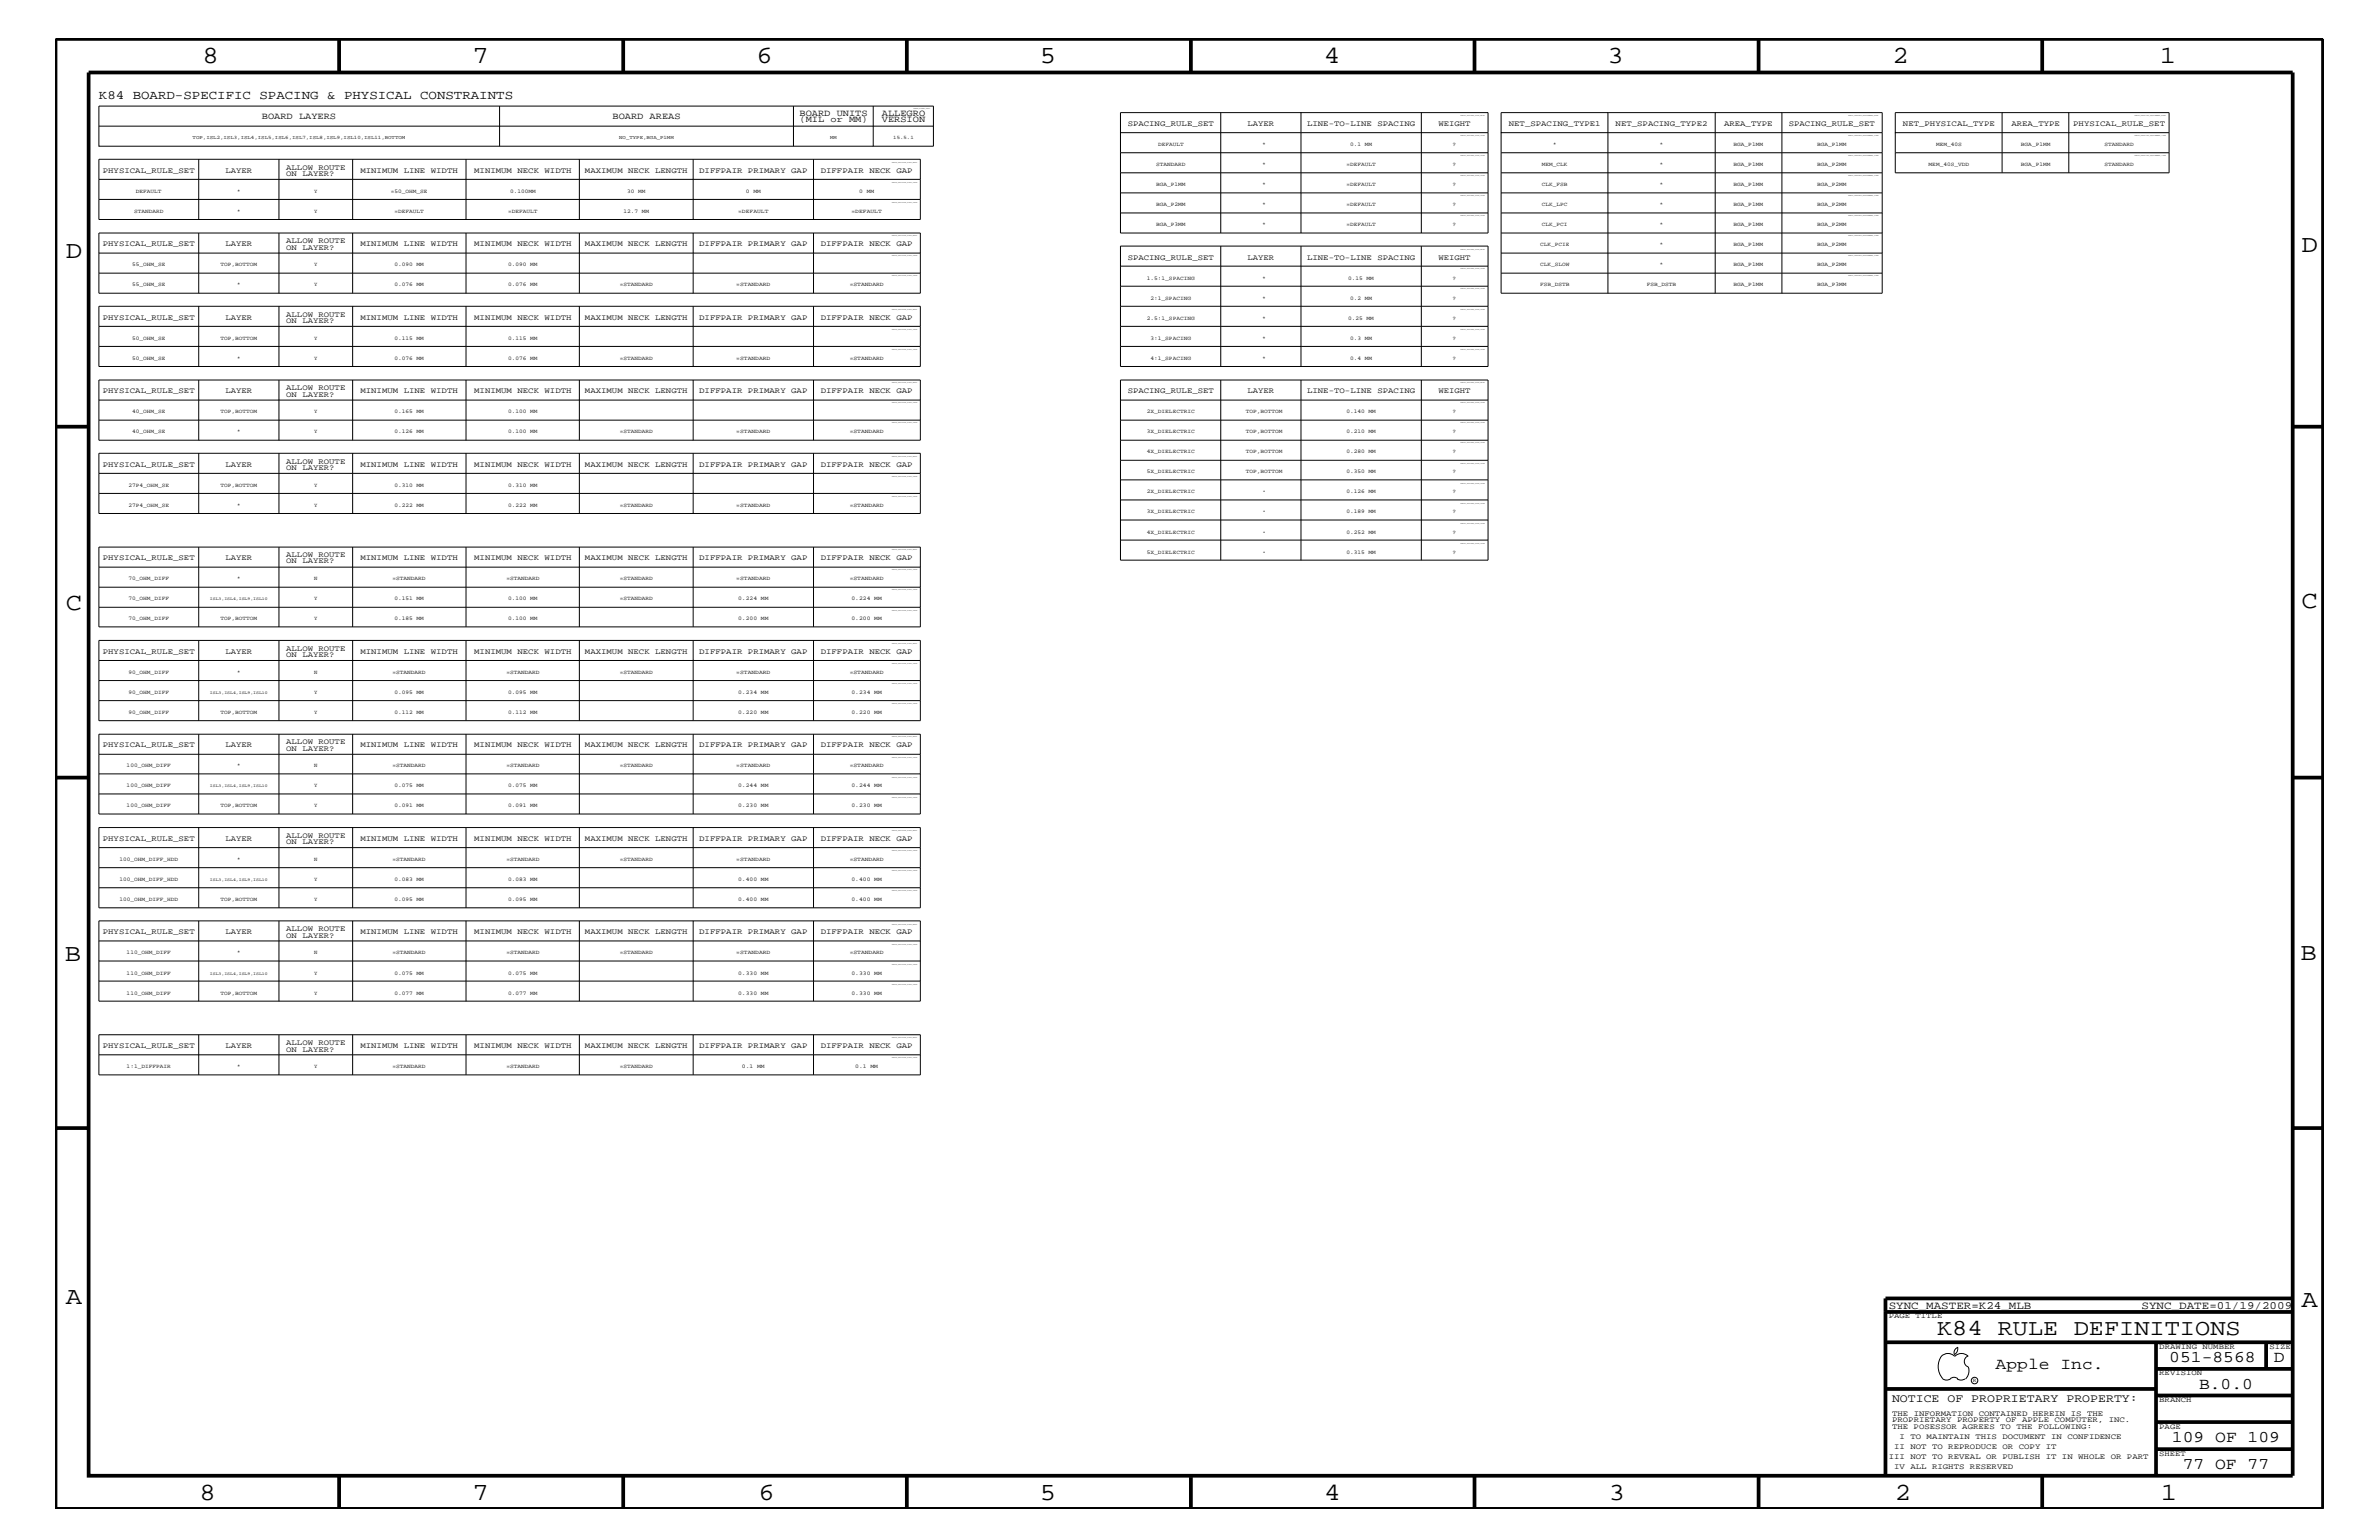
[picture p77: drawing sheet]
<svg xmlns="http://www.w3.org/2000/svg" width="432mm" height="279mm" viewBox="0 0 432 279" stroke-linecap="round" stroke-linejoin="round" font-family="sans-serif">
<defs><g id="words">
<g font-size="4.5">
<text x="36.7" y="11.5">8</text>
<text x="85.8" y="11.5">7</text>
<text x="137.3" y="11.5">6</text>
<text x="188.7" y="11.5">5</text>
<text x="240.3" y="11.5">4</text>
<text x="291.8" y="11.5">3</text>
<text x="343.5" y="11.5">2</text>
<text x="392" y="11.5">1</text>
<text x="11.9" y="46.8">D</text>
<text x="417.7" y="45.7">D</text>
<text x="11.9" y="110.6">C</text>
<text x="417.7" y="110.3">C</text>
<text x="11.8" y="174.3">B</text>
<text x="417.6" y="174.2">B</text>
<text x="11.9" y="236.7">A</text>
<text x="417.7" y="237.1">A</text>
<text x="36.2" y="272.1">8</text>
<text x="85.8" y="272.1">7</text>
<text x="137.7" y="272.1">6</text>
<text x="188.7" y="272.1">5</text>
<text x="240.4" y="272.1">4</text>
<text x="292" y="272.1">3</text>
<text x="343.9" y="272.1">2</text>
<text x="392.2" y="272.1">1</text>
</g>
<text font-size="4.1" x="351.6" y="242.3">K84 RULE DEFINITIONS</text>
<g font-size="3">
<text x="362.2" y="248.4">Apple Inc.</text>
<text x="393.7" y="247.1">051-8568</text>
<text x="399.2" y="252">B.0.0</text>
<text x="412.7" y="247.1">D</text>
<text x="394.2" y="261.6">109 OF 109</text>
<text x="396.2" y="266.6">77 OF 77</text>
</g>
<text font-size="2.3" x="17.9" y="18">K84 BOARD-SPECIFIC SPACING &amp; PHYSICAL CONSTRAINTS</text>
<text font-size="2.1" x="343.4" y="254.4">NOTICE OF PROPRIETARY PROPERTY:</text>
<g font-size="2">
<text x="342.8" y="237.4">SYNC_MASTER=K24_MLB</text>
<text x="388.7" y="237.4">SYNC_DATE=01/19/2009</text>
</g>
<g font-size="1.7">
<text x="47.5" y="21.6">BOARD LAYERS</text>
<text x="111.2" y="21.6">BOARD AREAS</text>
<text x="145.1" y="22.2">(MIL or MM)</text>
<text x="145.1" y="21">BOARD UNITS</text>
<text x="160.1" y="22.2">VERSION</text>
<text x="160.1" y="21">ALLEGRO</text>
</g>
<g font-size="1.4">
<text x="204.7" y="22.9">SPACING_RULE_SET</text>
<text x="226.4" y="22.9">LAYER</text>
<text x="237.2" y="22.9">LINE-TO-LINE SPACING</text>
<text x="261.1" y="22.9">WEIGHT</text>
<text x="273.9" y="22.9">NET_SPACING_TYPE1</text>
<text x="293.2" y="22.9">NET_SPACING_TYPE2</text>
<text x="312.9" y="22.9">AREA_TYPE</text>
<text x="324.7" y="22.9">SPACING_RULE_SET</text>
<text x="345.4" y="22.9">NET_PHYSICAL_TYPE</text>
<text x="365.1" y="22.9">AREA_TYPE</text>
<text x="376.3" y="22.9">PHYSICAL_RULE_SET</text>
<text x="18.7" y="31.4">PHYSICAL_RULE_SET</text>
<text x="40.9" y="31.4">LAYER</text>
<text x="51.9" y="30.8">ALLOW ROUTE</text>
<text x="51.9" y="31.9">ON LAYER?</text>
<text x="65.4" y="31.4">MINIMUM LINE WIDTH</text>
<text x="86.1" y="31.4">MINIMUM NECK WIDTH</text>
<text x="106.2" y="31.4">MAXIMUM NECK LENGTH</text>
<text x="126.9" y="31.4">DIFFPAIR PRIMARY GAP</text>
<text x="149" y="31.4">DIFFPAIR NECK GAP</text>
<text x="18.7" y="44.6">PHYSICAL_RULE_SET</text>
<text x="40.9" y="44.6">LAYER</text>
<text x="51.9" y="44.1">ALLOW ROUTE</text>
<text x="51.9" y="45.3">ON LAYER?</text>
<text x="65.4" y="44.6">MINIMUM LINE WIDTH</text>
<text x="86.1" y="44.6">MINIMUM NECK WIDTH</text>
<text x="106.2" y="44.6">MAXIMUM NECK LENGTH</text>
<text x="126.9" y="44.6">DIFFPAIR PRIMARY GAP</text>
<text x="149" y="44.6">DIFFPAIR NECK GAP</text>
<text x="204.7" y="47.1">SPACING_RULE_SET</text>
<text x="226.4" y="47.1">LAYER</text>
<text x="237.2" y="47.1">LINE-TO-LINE SPACING</text>
<text x="261.1" y="47.1">WEIGHT</text>
<text x="18.7" y="58">PHYSICAL_RULE_SET</text>
<text x="40.9" y="58">LAYER</text>
<text x="51.9" y="57.4">ALLOW ROUTE</text>
<text x="51.9" y="58.6">ON LAYER?</text>
<text x="65.4" y="58">MINIMUM LINE WIDTH</text>
<text x="86.1" y="58">MINIMUM NECK WIDTH</text>
<text x="106.2" y="58">MAXIMUM NECK LENGTH</text>
<text x="126.9" y="58">DIFFPAIR PRIMARY GAP</text>
<text x="149" y="58">DIFFPAIR NECK GAP</text>
<text x="18.7" y="71.3">PHYSICAL_RULE_SET</text>
<text x="40.9" y="71.3">LAYER</text>
<text x="51.9" y="70.7">ALLOW ROUTE</text>
<text x="51.9" y="72">ON LAYER?</text>
<text x="65.4" y="71.3">MINIMUM LINE WIDTH</text>
<text x="86.1" y="71.3">MINIMUM NECK WIDTH</text>
<text x="106.2" y="71.3">MAXIMUM NECK LENGTH</text>
<text x="126.9" y="71.3">DIFFPAIR PRIMARY GAP</text>
<text x="149" y="71.3">DIFFPAIR NECK GAP</text>
<text x="204.7" y="71.3">SPACING_RULE_SET</text>
<text x="226.4" y="71.3">LAYER</text>
<text x="237.2" y="71.3">LINE-TO-LINE SPACING</text>
<text x="261.1" y="71.3">WEIGHT</text>
<text x="18.7" y="84.7">PHYSICAL_RULE_SET</text>
<text x="40.9" y="84.7">LAYER</text>
<text x="51.9" y="84.1">ALLOW ROUTE</text>
<text x="51.9" y="85.3">ON LAYER?</text>
<text x="65.4" y="84.7">MINIMUM LINE WIDTH</text>
<text x="86.1" y="84.7">MINIMUM NECK WIDTH</text>
<text x="106.2" y="84.7">MAXIMUM NECK LENGTH</text>
<text x="126.9" y="84.7">DIFFPAIR PRIMARY GAP</text>
<text x="149" y="84.7">DIFFPAIR NECK GAP</text>
<text x="18.7" y="101.6">PHYSICAL_RULE_SET</text>
<text x="40.9" y="101.6">LAYER</text>
<text x="51.9" y="101">ALLOW ROUTE</text>
<text x="65.4" y="101.6">MINIMUM LINE WIDTH</text>
<text x="86.1" y="101.6">MINIMUM NECK WIDTH</text>
<text x="106.2" y="101.6">MAXIMUM NECK LENGTH</text>
<text x="126.9" y="101.6">DIFFPAIR PRIMARY GAP</text>
<text x="149" y="101.6">DIFFPAIR NECK GAP</text>
<text x="51.9" y="102.2">ON LAYER?</text>
<text x="18.7" y="118.6">PHYSICAL_RULE_SET</text>
<text x="40.9" y="118.6">LAYER</text>
<text x="51.9" y="118.1">ALLOW ROUTE</text>
<text x="51.9" y="119.2">ON LAYER?</text>
<text x="65.4" y="118.6">MINIMUM LINE WIDTH</text>
<text x="86.1" y="118.6">MINIMUM NECK WIDTH</text>
<text x="106.2" y="118.6">MAXIMUM NECK LENGTH</text>
<text x="126.9" y="118.6">DIFFPAIR PRIMARY GAP</text>
<text x="149" y="118.6">DIFFPAIR NECK GAP</text>
<text x="18.7" y="135.6">PHYSICAL_RULE_SET</text>
<text x="40.9" y="135.6">LAYER</text>
<text x="51.9" y="135">ALLOW ROUTE</text>
<text x="51.9" y="136.2">ON LAYER?</text>
<text x="65.4" y="135.6">MINIMUM LINE WIDTH</text>
<text x="86.1" y="135.6">MINIMUM NECK WIDTH</text>
<text x="106.2" y="135.6">MAXIMUM NECK LENGTH</text>
<text x="126.9" y="135.6">DIFFPAIR PRIMARY GAP</text>
<text x="149" y="135.6">DIFFPAIR NECK GAP</text>
<text x="18.7" y="152.6">PHYSICAL_RULE_SET</text>
<text x="40.9" y="152.6">LAYER</text>
<text x="51.9" y="152">ALLOW ROUTE</text>
<text x="51.9" y="153.2">ON LAYER?</text>
<text x="65.4" y="152.6">MINIMUM LINE WIDTH</text>
<text x="86.1" y="152.6">MINIMUM NECK WIDTH</text>
<text x="106.2" y="152.6">MAXIMUM NECK LENGTH</text>
<text x="126.9" y="152.6">DIFFPAIR PRIMARY GAP</text>
<text x="149" y="152.6">DIFFPAIR NECK GAP</text>
<text x="18.7" y="169.5">PHYSICAL_RULE_SET</text>
<text x="40.9" y="169.5">LAYER</text>
<text x="51.9" y="168.9">ALLOW ROUTE</text>
<text x="51.9" y="170.1">ON LAYER?</text>
<text x="65.4" y="169.5">MINIMUM LINE WIDTH</text>
<text x="86.1" y="169.5">MINIMUM NECK WIDTH</text>
<text x="106.2" y="169.5">MAXIMUM NECK LENGTH</text>
<text x="126.9" y="169.5">DIFFPAIR PRIMARY GAP</text>
<text x="149" y="169.5">DIFFPAIR NECK GAP</text>
<text x="18.7" y="190.2">PHYSICAL_RULE_SET</text>
<text x="40.9" y="190.2">LAYER</text>
<text x="51.9" y="189.5">ALLOW ROUTE</text>
<text x="51.9" y="190.8">ON LAYER?</text>
<text x="65.4" y="190.2">MINIMUM LINE WIDTH</text>
<text x="86.1" y="190.2">MINIMUM NECK WIDTH</text>
<text x="106.2" y="190.2">MAXIMUM NECK LENGTH</text>
<text x="126.9" y="190.2">DIFFPAIR PRIMARY GAP</text>
<text x="149" y="190.2">DIFFPAIR NECK GAP</text>
<text x="342.8" y="239.2">PAGE TITLE</text>
<text x="391.9" y="244.7">DRAWING NUMBER</text>
<text x="411.9" y="244.7">SIZE</text>
<text x="391.9" y="249.5">REVISION</text>
<text x="343.4" y="256.8">THE INFORMATION CONTAINED HEREIN IS THE</text>
<text x="391.9" y="254.4">BRANCH</text>
<text x="343.4" y="259.3">THE POSESSOR AGREES TO THE FOLLOWING:</text>
<text x="343.4" y="258">PROPRIETARY PROPERTY OF APPLE COMPUTER, INC.</text>
<text x="343.8" y="262.9">II NOT TO REPRODUCE OR COPY IT</text>
<text x="344.8" y="261.1">I TO MAINTAIN THIS DOCUMENT IN CONFIDENCE</text>
<text x="391.9" y="259.3">PAGE</text>
<text x="342.8" y="264.7">III NOT TO REVEAL OR PUBLISH IT IN WHOLE OR PART</text>
<text x="343.8" y="266.6">IV ALL RIGHTS RESERVED</text>
<text x="391.9" y="264.1">SHEET</text>
</g>
<g font-size="1">
<text x="210.2" y="26.5">DEFAULT</text>
<text x="229.2" y="26.5">*</text>
<text x="245.1" y="26.5">0.1 MM</text>
<text x="263.7" y="26.5">?</text>
<text x="281.9" y="26.5">*</text>
<text x="301.3" y="26.5">*</text>
<text x="314.7" y="26.5">BGA_P1MM</text>
<text x="329.8" y="26.5">BGA_P1MM</text>
<text x="351.4" y="26.5">MEM_40S</text>
<text x="366.8" y="26.5">BGA_P1MM</text>
<text x="382" y="26.5">STANDARD</text>
<text x="24.7" y="35">DEFAULT</text>
<text x="43.1" y="35">*</text>
<text x="57" y="35">Y</text>
<text x="70.9" y="35">=50_OHM_SE</text>
<text x="92.6" y="35">0.100MM</text>
<text x="113.8" y="35">30 MM</text>
<text x="135.4" y="35">0 MM</text>
<text x="156" y="35">0 MM</text>
<text x="209.8" y="30.2">STANDARD</text>
<text x="209.8" y="33.7">BGA_P1MM</text>
<text x="229.2" y="33.7">*</text>
<text x="229.2" y="30.2">*</text>
<text x="244.4" y="33.7">=DEFAULT</text>
<text x="244.4" y="30.2">=DEFAULT</text>
<text x="263.7" y="33.7">?</text>
<text x="263.7" y="30.2">?</text>
<text x="279.9" y="30.2">MEM_CLK</text>
<text x="279.9" y="33.7">CLK_FSB</text>
<text x="301.3" y="30.2">*</text>
<text x="301.3" y="33.7">*</text>
<text x="314.7" y="33.7">BGA_P1MM</text>
<text x="314.7" y="30.2">BGA_P1MM</text>
<text x="329.8" y="33.7">BGA_P2MM</text>
<text x="329.8" y="30.2">BGA_P2MM</text>
<text x="350.1" y="30.2">MEM_40S_VDD</text>
<text x="366.8" y="30.2">BGA_P1MM</text>
<text x="382" y="30.2">STANDARD</text>
<text x="24.3" y="38.6">STANDARD</text>
<text x="43.1" y="38.6">*</text>
<text x="57" y="38.6">Y</text>
<text x="71.6" y="38.6">=DEFAULT</text>
<text x="92.2" y="38.6">=DEFAULT</text>
<text x="113.2" y="38.6">12.7 MM</text>
<text x="134" y="38.6">=DEFAULT</text>
<text x="154.6" y="38.6">=DEFAULT</text>
<text x="209.8" y="41">BGA_P3MM</text>
<text x="209.8" y="37.4">BGA_P2MM</text>
<text x="229.2" y="37.4">*</text>
<text x="229.2" y="41">*</text>
<text x="244.4" y="37.4">=DEFAULT</text>
<text x="244.4" y="41">=DEFAULT</text>
<text x="263.7" y="37.4">?</text>
<text x="263.7" y="41">?</text>
<text x="279.9" y="37.4">CLK_LPC</text>
<text x="279.9" y="41">CLK_PCI</text>
<text x="301.3" y="37.4">*</text>
<text x="301.3" y="41">*</text>
<text x="314.7" y="37.4">BGA_P1MM</text>
<text x="314.7" y="41">BGA_P1MM</text>
<text x="329.8" y="41">BGA_P2MM</text>
<text x="329.8" y="37.4">BGA_P2MM</text>
<text x="279.5" y="44.6">CLK_PCIE</text>
<text x="301.3" y="44.6">*</text>
<text x="314.7" y="44.6">BGA_P1MM</text>
<text x="329.8" y="44.6">BGA_P2MM</text>
<text x="24" y="48.3">55_OHM_SE</text>
<text x="24" y="51.9">55_OHM_SE</text>
<text x="40" y="48.3">TOP,BOTTOM</text>
<text x="43.1" y="51.9">*</text>
<text x="57" y="48.3">Y</text>
<text x="57" y="51.9">Y</text>
<text x="71.6" y="48.3">0.090 MM</text>
<text x="71.6" y="51.9">0.076 MM</text>
<text x="92.2" y="48.3">0.090 MM</text>
<text x="92.2" y="51.9">0.076 MM</text>
<text x="112.5" y="51.9">=STANDARD</text>
<text x="133.6" y="51.9">=STANDARD</text>
<text x="154.2" y="51.9">=STANDARD</text>
<text x="208.2" y="50.7">1.5:1_SPACING</text>
<text x="229.2" y="50.7">*</text>
<text x="244.7" y="50.7">0.15 MM</text>
<text x="263.7" y="50.7">?</text>
<text x="279.5" y="48.3">CLK_SLOW</text>
<text x="279.5" y="51.9">FSB_DSTB</text>
<text x="298.9" y="51.9">FSB_DSTB</text>
<text x="301.3" y="48.3">*</text>
<text x="314.7" y="48.3">BGA_P1MM</text>
<text x="314.7" y="51.9">BGA_P1MM</text>
<text x="329.8" y="51.9">BGA_P3MM</text>
<text x="329.8" y="48.3">BGA_P2MM</text>
<text x="208.2" y="58">2.5:1_SPACING</text>
<text x="208.8" y="54.4">2:1_SPACING</text>
<text x="229.2" y="58">*</text>
<text x="229.2" y="54.4">*</text>
<text x="244.7" y="58">0.25 MM</text>
<text x="245.1" y="54.4">0.2 MM</text>
<text x="263.7" y="58">?</text>
<text x="263.7" y="54.4">?</text>
<text x="24" y="61.7">50_OHM_SE</text>
<text x="24" y="65.3">50_OHM_SE</text>
<text x="40" y="61.7">TOP,BOTTOM</text>
<text x="43.1" y="65.3">*</text>
<text x="57" y="65.3">Y</text>
<text x="57" y="61.7">Y</text>
<text x="71.6" y="61.7">0.115 MM</text>
<text x="71.6" y="65.3">0.076 MM</text>
<text x="92.2" y="65.3">0.076 MM</text>
<text x="92.2" y="61.7">0.115 MM</text>
<text x="112.5" y="65.3">=STANDARD</text>
<text x="133.6" y="65.3">=STANDARD</text>
<text x="154.2" y="65.3">=STANDARD</text>
<text x="208.8" y="61.7">3:1_SPACING</text>
<text x="208.8" y="65.3">4:1_SPACING</text>
<text x="229.2" y="61.7">*</text>
<text x="229.2" y="65.3">*</text>
<text x="245.1" y="61.7">0.3 MM</text>
<text x="245.1" y="65.3">0.4 MM</text>
<text x="263.7" y="61.7">?</text>
<text x="263.7" y="65.3">?</text>
<text x="24" y="75">40_OHM_SE</text>
<text x="40" y="75">TOP,BOTTOM</text>
<text x="57" y="75">Y</text>
<text x="71.6" y="75">0.165 MM</text>
<text x="92.2" y="75">0.100 MM</text>
<text x="208.2" y="75">2X_DIELECTRIC</text>
<text x="226.1" y="75">TOP,BOTTOM</text>
<text x="244.4" y="75">0.140 MM</text>
<text x="263.7" y="75">?</text>
<text x="24" y="78.6">40_OHM_SE</text>
<text x="43.1" y="78.6">*</text>
<text x="57" y="78.6">Y</text>
<text x="71.6" y="78.6">0.126 MM</text>
<text x="92.2" y="78.6">0.100 MM</text>
<text x="112.5" y="78.6">=STANDARD</text>
<text x="133.6" y="78.6">=STANDARD</text>
<text x="154.2" y="78.6">=STANDARD</text>
<text x="208.2" y="78.6">3X_DIELECTRIC</text>
<text x="208.2" y="82.2">4X_DIELECTRIC</text>
<text x="226.1" y="78.6">TOP,BOTTOM</text>
<text x="226.1" y="82.2">TOP,BOTTOM</text>
<text x="244.4" y="78.6">0.210 MM</text>
<text x="244.4" y="82.2">0.280 MM</text>
<text x="263.7" y="78.6">?</text>
<text x="263.7" y="82.2">?</text>
<text x="23.3" y="88.3">27P4_OHM_SE</text>
<text x="40" y="88.3">TOP,BOTTOM</text>
<text x="57" y="88.3">Y</text>
<text x="71.6" y="88.3">0.310 MM</text>
<text x="92.2" y="88.3">0.310 MM</text>
<text x="208.2" y="89.5">2X_DIELECTRIC</text>
<text x="208.2" y="85.9">5X_DIELECTRIC</text>
<text x="226.1" y="85.9">TOP,BOTTOM</text>
<text x="244.4" y="85.9">0.350 MM</text>
<text x="244.4" y="89.5">0.126 MM</text>
<text x="263.7" y="89.5">?</text>
<text x="263.7" y="85.9">?</text>
<text x="23.3" y="92">27P4_OHM_SE</text>
<text x="43.1" y="92">*</text>
<text x="57" y="92">Y</text>
<text x="71.6" y="92">0.222 MM</text>
<text x="92.2" y="92">0.222 MM</text>
<text x="112.5" y="92">=STANDARD</text>
<text x="133.6" y="92">=STANDARD</text>
<text x="154.2" y="92">=STANDARD</text>
<text x="208.2" y="93.2">3X_DIELECTRIC</text>
<text x="244.4" y="93.2">0.189 MM</text>
<text x="263.7" y="93.2">?</text>
<text x="208.2" y="96.8">4X_DIELECTRIC</text>
<text x="208.2" y="100.4">5X_DIELECTRIC</text>
<text x="244.4" y="96.8">0.252 MM</text>
<text x="244.4" y="100.4">0.315 MM</text>
<text x="263.7" y="96.8">?</text>
<text x="263.7" y="100.4">?</text>
<text x="23.3" y="105.3">70_OHM_DIFF</text>
<text x="43.1" y="105.3">*</text>
<text x="57" y="105.3">N</text>
<text x="71.2" y="105.3">=STANDARD</text>
<text x="91.9" y="105.3">=STANDARD</text>
<text x="112.5" y="105.3">=STANDARD</text>
<text x="133.6" y="105.3">=STANDARD</text>
<text x="154.2" y="105.3">=STANDARD</text>
<text x="23.3" y="112.6">70_OHM_DIFF</text>
<text x="23.3" y="108.9">70_OHM_DIFF</text>
<text x="40" y="112.6">TOP,BOTTOM</text>
<text x="57" y="112.6">Y</text>
<text x="57" y="108.9">Y</text>
<text x="71.6" y="112.6">0.185 MM</text>
<text x="71.6" y="108.9">0.151 MM</text>
<text x="92.2" y="112.6">0.100 MM</text>
<text x="92.2" y="108.9">0.100 MM</text>
<text x="112.5" y="108.9">=STANDARD</text>
<text x="134" y="112.6">0.200 MM</text>
<text x="134" y="108.9">0.224 MM</text>
<text x="154.6" y="112.6">0.200 MM</text>
<text x="154.6" y="108.9">0.224 MM</text>
<text x="23.3" y="125.9">90_OHM_DIFF</text>
<text x="23.3" y="122.3">90_OHM_DIFF</text>
<text x="43.1" y="122.3">*</text>
<text x="57" y="125.9">Y</text>
<text x="57" y="122.3">N</text>
<text x="71.2" y="122.3">=STANDARD</text>
<text x="71.6" y="125.9">0.095 MM</text>
<text x="91.9" y="122.3">=STANDARD</text>
<text x="92.2" y="125.9">0.095 MM</text>
<text x="112.5" y="122.3">=STANDARD</text>
<text x="133.6" y="122.3">=STANDARD</text>
<text x="134" y="125.9">0.234 MM</text>
<text x="154.2" y="122.3">=STANDARD</text>
<text x="154.6" y="125.9">0.234 MM</text>
<text x="23.3" y="129.6">90_OHM_DIFF</text>
<text x="40" y="129.6">TOP,BOTTOM</text>
<text x="57" y="129.6">Y</text>
<text x="71.6" y="129.6">0.112 MM</text>
<text x="92.2" y="129.6">0.112 MM</text>
<text x="134" y="129.6">0.220 MM</text>
<text x="154.6" y="129.6">0.220 MM</text>
<text x="23" y="139.2">100_OHM_DIFF</text>
<text x="23" y="142.9">100_OHM_DIFF</text>
<text x="43.1" y="139.2">*</text>
<text x="57" y="139.2">N</text>
<text x="57" y="142.9">Y</text>
<text x="71.2" y="139.2">=STANDARD</text>
<text x="71.6" y="142.9">0.075 MM</text>
<text x="91.9" y="139.2">=STANDARD</text>
<text x="92.2" y="142.9">0.075 MM</text>
<text x="112.5" y="139.2">=STANDARD</text>
<text x="133.6" y="139.2">=STANDARD</text>
<text x="134" y="142.9">0.244 MM</text>
<text x="154.2" y="139.2">=STANDARD</text>
<text x="154.6" y="142.9">0.244 MM</text>
<text x="23" y="146.5">100_OHM_DIFF</text>
<text x="40" y="146.5">TOP,BOTTOM</text>
<text x="57" y="146.5">Y</text>
<text x="71.6" y="146.5">0.091 MM</text>
<text x="92.2" y="146.5">0.091 MM</text>
<text x="134" y="146.5">0.230 MM</text>
<text x="154.6" y="146.5">0.230 MM</text>
<text x="21.7" y="156.2">100_OHM_DIFF_HDD</text>
<text x="21.7" y="159.9">100_OHM_DIFF_HDD</text>
<text x="43.1" y="156.2">*</text>
<text x="57" y="156.2">N</text>
<text x="57" y="159.9">Y</text>
<text x="71.2" y="156.2">=STANDARD</text>
<text x="71.6" y="159.9">0.083 MM</text>
<text x="91.9" y="156.2">=STANDARD</text>
<text x="92.2" y="159.9">0.083 MM</text>
<text x="112.5" y="156.2">=STANDARD</text>
<text x="133.6" y="156.2">=STANDARD</text>
<text x="134" y="159.9">0.400 MM</text>
<text x="154.2" y="156.2">=STANDARD</text>
<text x="154.6" y="159.9">0.400 MM</text>
<text x="21.7" y="163.5">100_OHM_DIFF_HDD</text>
<text x="40" y="163.5">TOP,BOTTOM</text>
<text x="57" y="163.5">Y</text>
<text x="71.6" y="163.5">0.095 MM</text>
<text x="92.2" y="163.5">0.095 MM</text>
<text x="134" y="163.5">0.400 MM</text>
<text x="154.6" y="163.5">0.400 MM</text>
<text x="23" y="173.2">110_OHM_DIFF</text>
<text x="43.1" y="173.2">*</text>
<text x="57" y="173.2">N</text>
<text x="71.2" y="173.2">=STANDARD</text>
<text x="91.9" y="173.2">=STANDARD</text>
<text x="112.5" y="173.2">=STANDARD</text>
<text x="133.6" y="173.2">=STANDARD</text>
<text x="154.2" y="173.2">=STANDARD</text>
<text x="23" y="176.8">110_OHM_DIFF</text>
<text x="57" y="176.8">Y</text>
<text x="71.6" y="176.8">0.075 MM</text>
<text x="92.2" y="176.8">0.075 MM</text>
<text x="134" y="176.8">0.330 MM</text>
<text x="154.6" y="176.8">0.330 MM</text>
<text x="23" y="180.5">110_OHM_DIFF</text>
<text x="40" y="180.5">TOP,BOTTOM</text>
<text x="57" y="180.5">Y</text>
<text x="71.6" y="180.5">0.077 MM</text>
<text x="92.2" y="180.5">0.077 MM</text>
<text x="134" y="180.5">0.330 MM</text>
<text x="154.6" y="180.5">0.330 MM</text>
<text x="23" y="193.7">1:1_DIFFPAIR</text>
<text x="43.1" y="193.7">*</text>
<text x="57" y="193.7">Y</text>
<text x="71.2" y="193.7">=STANDARD</text>
<text x="91.9" y="193.7">=STANDARD</text>
<text x="112.5" y="193.7">=STANDARD</text>
<text x="134.7" y="193.7">0.1 MM</text>
<text x="155.2" y="193.7">0.1 MM</text>
<text x="358.1" y="250.7">R</text>
</g>
<g font-size=".9">
<text x="35" y="25.3">TOP,ISL2,ISL3,ISL4,ISL5,ISL6,ISL7,ISL8,ISL9,ISL10,ISL11,BOTTOM</text>
<text x="112.4" y="25.3">NO_TYPE,BGA_P1MM</text>
<text x="150.7" y="25.3">MM</text>
<text x="162.1" y="25.3">15.5.1</text>
</g>
<g font-size=".8">
<text x="229.2" y="89.5">*</text>
<text x="229.2" y="93.2">*</text>
<text x="229.2" y="96.8">*</text>
<text x="229.2" y="100.4">*</text>
<text x="38.1" y="108.9">ISL3,ISL4,ISL9,ISL10</text>
<text x="38.1" y="125.9">ISL3,ISL4,ISL9,ISL10</text>
<text x="38.1" y="142.9">ISL3,ISL4,ISL9,ISL10</text>
<text x="38.1" y="159.9">ISL3,ISL4,ISL9,ISL10</text>
<text x="38.1" y="176.8">ISL3,ISL4,ISL9,ISL10</text>
</g>
<g font-size=".3">
<text x="165.8" y="19.8">TABLE_BOARD_INFO</text>
<text x="265.1" y="21">TABLE_SPACING_RULE_HEAD</text>
<text x="335.4" y="21">TABLE_SPACING_ASSIGNMENT_HEAD</text>
<text x="387.4" y="21">TABLE_PHYSICAL_ASSIGNMENT_HEAD</text>
<text x="161.9" y="29.5">TABLE_PHYSICAL_RULE_HEAD</text>
<text x="265.1" y="28.3">TABLE_SPACING_RULE_ITEM</text>
<text x="265.1" y="24.7">TABLE_SPACING_RULE_ITEM</text>
<text x="335.4" y="28.3">TABLE_SPACING_ASSIGNMENT_ITEM</text>
<text x="335.4" y="24.7">TABLE_SPACING_ASSIGNMENT_ITEM</text>
<text x="387.4" y="28.3">TABLE_PHYSICAL_ASSIGNMENT_ITEM</text>
<text x="387.4" y="24.7">TABLE_PHYSICAL_ASSIGNMENT_ITEM</text>
<text x="161.9" y="33.1">TABLE_PHYSICAL_RULE_ITEM</text>
<text x="265.1" y="31.9">TABLE_SPACING_RULE_ITEM</text>
<text x="265.1" y="35.6">TABLE_SPACING_RULE_ITEM</text>
<text x="335.4" y="31.9">TABLE_SPACING_ASSIGNMENT_ITEM</text>
<text x="335.4" y="35.6">TABLE_SPACING_ASSIGNMENT_ITEM</text>
<text x="161.9" y="36.8">TABLE_PHYSICAL_RULE_ITEM</text>
<text x="265.1" y="39.2">TABLE_SPACING_RULE_ITEM</text>
<text x="335.4" y="39.2">TABLE_SPACING_ASSIGNMENT_ITEM</text>
<text x="161.9" y="42.9">TABLE_PHYSICAL_RULE_HEAD</text>
<text x="161.9" y="46.5">TABLE_PHYSICAL_RULE_ITEM</text>
<text x="265.1" y="45.3">TABLE_SPACING_RULE_HEAD</text>
<text x="335.4" y="46.5">TABLE_SPACING_ASSIGNMENT_ITEM</text>
<text x="335.4" y="42.9">TABLE_SPACING_ASSIGNMENT_ITEM</text>
<text x="161.9" y="50.2">TABLE_PHYSICAL_RULE_ITEM</text>
<text x="265.1" y="52.5">TABLE_SPACING_RULE_ITEM</text>
<text x="265.1" y="48.9">TABLE_SPACING_RULE_ITEM</text>
<text x="335.4" y="50.2">TABLE_SPACING_ASSIGNMENT_ITEM</text>
<text x="161.9" y="56.2">TABLE_PHYSICAL_RULE_HEAD</text>
<text x="161.9" y="59.8">TABLE_PHYSICAL_RULE_ITEM</text>
<text x="265.1" y="56.2">TABLE_SPACING_RULE_ITEM</text>
<text x="265.1" y="59.8">TABLE_SPACING_RULE_ITEM</text>
<text x="161.9" y="63.4">TABLE_PHYSICAL_RULE_ITEM</text>
<text x="265.1" y="63.4">TABLE_SPACING_RULE_ITEM</text>
<text x="161.9" y="69.5">TABLE_PHYSICAL_RULE_HEAD</text>
<text x="265.1" y="69.5">TABLE_SPACING_RULE_HEAD</text>
<text x="161.9" y="76.8">TABLE_PHYSICAL_RULE_ITEM</text>
<text x="161.9" y="73.2">TABLE_PHYSICAL_RULE_ITEM</text>
<text x="265.1" y="73.2">TABLE_SPACING_RULE_ITEM</text>
<text x="265.1" y="76.8">TABLE_SPACING_RULE_ITEM</text>
<text x="161.9" y="82.8">TABLE_PHYSICAL_RULE_HEAD</text>
<text x="265.1" y="80.5">TABLE_SPACING_RULE_ITEM</text>
<text x="161.9" y="86.5">TABLE_PHYSICAL_RULE_ITEM</text>
<text x="265.1" y="87.7">TABLE_SPACING_RULE_ITEM</text>
<text x="265.1" y="84.1">TABLE_SPACING_RULE_ITEM</text>
<text x="161.9" y="90.1">TABLE_PHYSICAL_RULE_ITEM</text>
<text x="265.1" y="91.4">TABLE_SPACING_RULE_ITEM</text>
<text x="265.1" y="95">TABLE_SPACING_RULE_ITEM</text>
<text x="161.9" y="99.9">TABLE_PHYSICAL_RULE_HEAD</text>
<text x="265.1" y="98.7">TABLE_SPACING_RULE_ITEM</text>
<text x="161.9" y="103.5">TABLE_PHYSICAL_RULE_ITEM</text>
<text x="161.9" y="107.1">TABLE_PHYSICAL_RULE_ITEM</text>
<text x="161.9" y="110.8">TABLE_PHYSICAL_RULE_ITEM</text>
<text x="161.9" y="116.8">TABLE_PHYSICAL_RULE_HEAD</text>
<text x="161.9" y="124.1">TABLE_PHYSICAL_RULE_ITEM</text>
<text x="161.9" y="120.4">TABLE_PHYSICAL_RULE_ITEM</text>
<text x="161.9" y="127.7">TABLE_PHYSICAL_RULE_ITEM</text>
<text x="161.9" y="137.4">TABLE_PHYSICAL_RULE_ITEM</text>
<text x="161.9" y="133.8">TABLE_PHYSICAL_RULE_HEAD</text>
<text x="161.9" y="141.1">TABLE_PHYSICAL_RULE_ITEM</text>
<text x="161.9" y="144.7">TABLE_PHYSICAL_RULE_ITEM</text>
<text x="161.9" y="154.4">TABLE_PHYSICAL_RULE_ITEM</text>
<text x="161.9" y="150.7">TABLE_PHYSICAL_RULE_HEAD</text>
<text x="161.9" y="161.7">TABLE_PHYSICAL_RULE_ITEM</text>
<text x="161.9" y="158">TABLE_PHYSICAL_RULE_ITEM</text>
<text x="161.9" y="167.8">TABLE_PHYSICAL_RULE_HEAD</text>
<text x="161.9" y="171.4">TABLE_PHYSICAL_RULE_ITEM</text>
<text x="161.9" y="178.7">TABLE_PHYSICAL_RULE_ITEM</text>
<text x="161.9" y="175">TABLE_PHYSICAL_RULE_ITEM</text>
<text x="161.9" y="192">TABLE_PHYSICAL_RULE_ITEM</text>
<text x="161.9" y="188.3">TABLE_PHYSICAL_RULE_HEAD</text>
</g>
</g></defs>
<g fill="none" stroke="#000" stroke-width=".68" stroke-linecap="butt">
<path d="M10.1 7.1h411.5v266.7h-411.5zM16.1 13.2h400v254.5h-400zM61.6 7.1v6.1M113.1 7.1v6.1M164.6 7.1v6.1M216.2 7.1v6.1M267.6 7.1v6.1M319.2 7.1v6.1M370.7 7.1v6.1M10.1 77.4h6M416.1 77.4h5.5M10.1 141.1h6"/>
<path d="M416.1 141.1h5.5M10.1 204.7h6M416.1 204.7h5.5M342.2 238h73.9M416.1 235.6h-73.9v32.1M342.2 243.5h73.9M342.2 252h49.1M391.3 243.5v24.2M391.3 258h24.8M391.3 253.2h24.8M391.3 248.4h24.8M411.3 243.5v4.9"/>
<path d="M61.6 267.7v6.1M113.1 267.7v6.1M164.6 267.7v6.1M216.2 268v5.8M267.6 267.7v6.1M319.2 267.7v6.1M370.7 267.7v6.1M391.3 262.9h24.8"/>
</g>
<g fill="none" stroke="#000" stroke-width=".18">
<path d="M17.9 19.2h151.5v7.3h-151.5zM90.7 19.2v7.3M144 19.2v7.3M158.5 19.2v7.3M17.9 22.9h151.5M17.9 32.5h149.1M17.9 28.9h149.1v10.9h-149.1zM17.9 36.2h149.1M36.1 28.9v10.9M50.6 28.9v10.9M64 28.9v10.9M84.6 28.9v10.9"/>
<path d="M105.2 28.9v10.9M125.8 28.9v10.9M147.7 28.9v10.9M203.4 24.1v18.2h66.7v-21.9h-66.7v3.7h66.7M203.4 31.4h66.7M203.4 27.7h66.7M203.4 35h66.7M203.4 38.6h66.7M221.6 20.4v21.9M236.1 20.4v21.9M258 20.4v21.9M272.5 24.1v29.1h69.1v-32.8h-69.1v3.7h69.1"/>
<path d="M272.5 31.4h69.1M272.5 27.7h69.1M272.5 35h69.1M272.5 38.6h69.1M291.8 20.4v32.8M311.3 20.4v32.8M323.4 20.4v32.8M344 24.1v7.3h49.7v-11h-49.7v3.7h49.7M344 27.7h49.7M363.4 20.4v11M375.5 20.4v11M17.9 42.3h149.1v10.9h-149.1z"/>
<path d="M17.9 55.6h149.1v10.9h-149.1zM17.9 45.9h149.1M17.9 49.6h149.1M17.9 59.2h149.1M36.1 42.3v10.9M36.1 55.6v10.9M50.6 42.3v10.9M50.6 55.6v10.9M64 42.3v10.9M64 55.6v10.9M84.6 42.3v10.9M84.6 55.6v10.9"/>
<path d="M105.2 42.3v10.9M105.2 55.6v10.9M125.8 42.3v10.9M125.8 55.6v10.9M147.7 42.3v10.9M147.7 55.6v10.9M203.4 48.3v18.2h66.7v-21.9h-66.7v3.7h66.7M203.4 59.2h66.7M203.4 55.6h66.7M203.4 51.9h66.7M221.6 44.6v21.9M236.1 44.6v21.9"/>
<path d="M258 44.6v21.9M272.5 45.9h69.1M272.5 42.3h69.1M272.5 49.6h69.1M17.9 68.9h149.1v11h-149.1zM17.9 72.6h149.1M17.9 62.9h149.1M17.9 76.2h149.1M36.1 68.9v11M50.6 68.9v11M64 68.9v11M84.6 68.9v11"/>
<path d="M105.2 68.9v11M125.8 68.9v11M147.7 68.9v11M203.4 72.6v29h66.7v-32.7h-66.7v3.7h66.7M203.4 62.9h66.7M203.4 76.2h66.7M203.4 79.9h66.7M221.6 68.9v32.7M236.1 68.9v32.7M258 68.9v32.7M17.9 82.2h149.1v11h-149.1zM17.9 99.3h149.1v14.4h-149.1z"/>
<path d="M17.9 85.9h149.1M17.9 89.5h149.1M36.1 82.2v11M36.1 99.3v14.4M50.6 82.2v11M50.6 99.3v14.4M64 82.2v11M64 99.3v14.4M84.6 82.2v11M84.6 99.3v14.4M105.2 82.2v11M105.2 99.3v14.4"/>
<path d="M125.8 82.2v11M125.8 99.3v14.4M147.7 82.2v11M147.7 99.3v14.4M203.4 90.7h66.7M203.4 94.3h66.7M203.4 98h66.7M203.4 87.1h66.7M203.4 83.5h66.7M17.9 116.2h149.1v14.6h-149.1zM17.9 119.8h149.1M17.9 102.9h149.1"/>
<path d="M17.9 106.5h149.1M17.9 110.2h149.1M36.1 116.2v14.6M50.6 116.2v14.6M64 116.2v14.6M84.6 116.2v14.6M105.2 116.2v14.6M125.8 116.2v14.6M147.7 116.2v14.6M17.9 133.2h149.1v14.5h-149.1zM17.9 136.8h149.1M17.9 127.1h149.1"/>
<path d="M17.9 123.5h149.1M36.1 133.2v14.5M50.6 133.2v14.5M64 133.2v14.5M84.6 133.2v14.5M105.2 133.2v14.5M125.8 133.2v14.5M147.7 133.2v14.5M17.9 150.1h149.1v14.6h-149.1zM17.9 140.4h149.1M17.9 144h149.1M17.9 157.4h149.1"/>
<path d="M17.9 153.8h149.1M36.1 150.1v14.6M50.6 150.1v14.6M64 150.1v14.6M84.6 150.1v14.6M105.2 150.1v14.6M125.8 150.1v14.6M147.7 150.1v14.6M17.9 167.1h149.1v14.5h-149.1zM17.9 170.7h149.1M17.9 178h149.1M17.9 174.4h149.1"/>
<path d="M17.9 161.1h149.1M36.1 167.1v14.5M50.6 167.1v14.5M64 167.1v14.5M84.6 167.1v14.5M105.2 167.1v14.5M125.8 167.1v14.5M147.7 167.1v14.5M17.9 187.7h149.1v7.3h-149.1zM17.9 191.4h149.1M36.1 187.7v7.3M50.6 187.7v7.3"/>
<path d="M64 187.7v7.3M84.6 187.7v7.3M105.2 187.7v7.3M125.8 187.7v7.3M147.7 187.7v7.3M352.3 246.1a1.69 1.69 0 0 1 2.5 0 1.72 1.72 0 0 1 2.4 0M352.4 246a3.2 3.2 0 0 0 .4 4.3l.8 .1 .4-.2M354 250.2l.7-.3 .7 .3M355.2 250.2l.7 .2 .7-.2M355.3 244.4v.3a1.18 1.18 0 0 1-.6 1.1M355.4 244.4a.99 .99 0 0 0-.6 1.4M357.2 246a1.04 1.04 0 0 0-.7 1 1.04 1.04 0 0 0 .7 1"/>
<path d="M357.3 248l.1 .7a2.11 2.11 0 0 1-.6 1.5"/>
<circle cx="358.4" cy="250.5" r=".59"/>
</g>
<use href="#words"/>
</svg>
